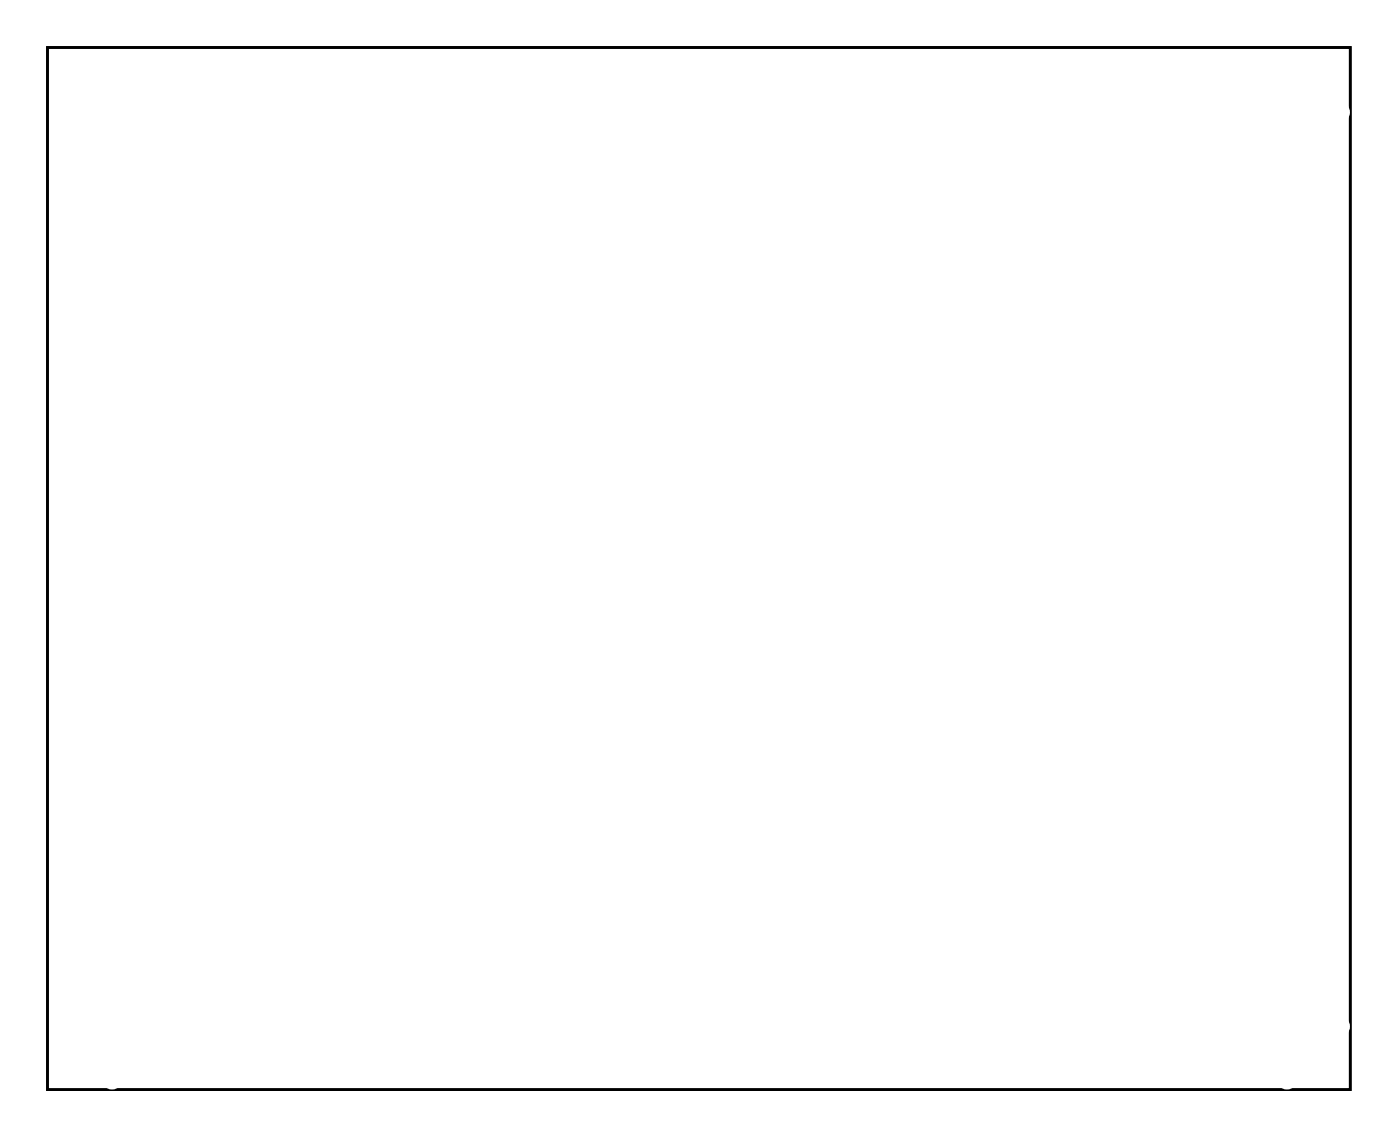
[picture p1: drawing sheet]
<svg xmlns="http://www.w3.org/2000/svg" width="107mm" height="87mm" viewBox="0 0 107 87" stroke-linecap="round" stroke-linejoin="round" font-family="sans-serif">
<path d="M3.6 3.6h99.8v79.8h-99.8z" fill="none" stroke="#000" stroke-width=".2"/>
<path d="M3.6 3.6v79.8h99.8v-79.8zM3.6 3.6h99.8v79.8h-99.8z" fill="#000"/>
<circle cx="46" cy="76" r=".65" fill="#fff"/>
<circle cx="46" cy="76" r=".65" fill="none" stroke="#fff" stroke-width=".75" stroke-linecap="butt"/>
<circle cx="41" cy="76" r=".65" fill="#fff"/>
<circle cx="41" cy="76" r=".65" fill="none" stroke="#fff" stroke-width=".75" stroke-linecap="butt"/>
<circle cx="36" cy="76" r=".65" fill="#fff"/>
<circle cx="36" cy="76" r=".65" fill="none" stroke="#fff" stroke-width=".75" stroke-linecap="butt"/>
<circle cx="31" cy="76" r=".65" fill="#fff"/>
<circle cx="31" cy="76" r=".65" fill="none" stroke="#fff" stroke-width=".75" stroke-linecap="butt"/>
<circle cx="25.8" cy="76" r=".65" fill="#fff"/>
<circle cx="25.8" cy="76" r=".65" fill="none" stroke="#fff" stroke-width=".75" stroke-linecap="butt"/>
<circle cx="20.8" cy="76" r=".65" fill="#fff"/>
<circle cx="20.8" cy="76" r=".65" fill="none" stroke="#fff" stroke-width=".75" stroke-linecap="butt"/>
<circle cx="100.6" cy="11" r=".65" fill="#fff"/>
<circle cx="100.6" cy="11" r=".65" fill="none" stroke="#fff" stroke-width=".75" stroke-linecap="butt"/>
<circle cx="83.8" cy="18" r=".6" fill="#fff"/>
<circle cx="83.8" cy="18" r=".6" fill="none" stroke="#fff" stroke-width=".65" stroke-linecap="butt"/>
<circle cx="92" cy="17.8" r=".6" fill="#fff"/>
<circle cx="92" cy="17.8" r=".6" fill="none" stroke="#fff" stroke-width=".65" stroke-linecap="butt"/>
<circle cx="19.2" cy="11.8" r=".7" fill="#fff"/>
<circle cx="19.2" cy="11.8" r=".7" fill="none" stroke="#fff" stroke-width=".76" stroke-linecap="butt"/>
<circle cx="19.2" cy="14.4" r=".7" fill="#fff"/>
<circle cx="19.2" cy="14.4" r=".7" fill="none" stroke="#fff" stroke-width=".76" stroke-linecap="butt"/>
<circle cx="19.2" cy="16.9" r=".7" fill="#fff"/>
<circle cx="19.2" cy="16.9" r=".7" fill="none" stroke="#fff" stroke-width=".76" stroke-linecap="butt"/>
<circle cx="27.2" cy="11.8" r=".7" fill="#fff"/>
<circle cx="27.2" cy="11.8" r=".7" fill="none" stroke="#fff" stroke-width=".76" stroke-linecap="butt"/>
<circle cx="27.2" cy="14.4" r=".7" fill="#fff"/>
<circle cx="27.2" cy="14.4" r=".7" fill="none" stroke="#fff" stroke-width=".76" stroke-linecap="butt"/>
<circle cx="27.2" cy="16.9" r=".7" fill="#fff"/>
<circle cx="27.2" cy="16.9" r=".7" fill="none" stroke="#fff" stroke-width=".76" stroke-linecap="butt"/>
<circle cx="35.2" cy="11.8" r=".7" fill="#fff"/>
<circle cx="35.2" cy="11.8" r=".7" fill="none" stroke="#fff" stroke-width=".76" stroke-linecap="butt"/>
<circle cx="35.2" cy="14.4" r=".7" fill="#fff"/>
<circle cx="35.2" cy="14.4" r=".7" fill="none" stroke="#fff" stroke-width=".76" stroke-linecap="butt"/>
<circle cx="35.2" cy="16.9" r=".7" fill="#fff"/>
<circle cx="35.2" cy="16.9" r=".7" fill="none" stroke="#fff" stroke-width=".76" stroke-linecap="butt"/>
<circle cx="43.2" cy="11.8" r=".7" fill="#fff"/>
<circle cx="43.2" cy="11.8" r=".7" fill="none" stroke="#fff" stroke-width=".76" stroke-linecap="butt"/>
<circle cx="43.2" cy="14.4" r=".7" fill="#fff"/>
<circle cx="43.2" cy="14.4" r=".7" fill="none" stroke="#fff" stroke-width=".76" stroke-linecap="butt"/>
<circle cx="43.2" cy="16.9" r=".7" fill="#fff"/>
<circle cx="43.2" cy="16.9" r=".7" fill="none" stroke="#fff" stroke-width=".76" stroke-linecap="butt"/>
<circle cx="51.2" cy="11.8" r=".7" fill="#fff"/>
<circle cx="51.2" cy="11.8" r=".7" fill="none" stroke="#fff" stroke-width=".76" stroke-linecap="butt"/>
<circle cx="51.2" cy="14.4" r=".7" fill="#fff"/>
<circle cx="51.2" cy="14.4" r=".7" fill="none" stroke="#fff" stroke-width=".76" stroke-linecap="butt"/>
<circle cx="51.2" cy="16.9" r=".7" fill="#fff"/>
<circle cx="51.2" cy="16.9" r=".7" fill="none" stroke="#fff" stroke-width=".76" stroke-linecap="butt"/>
<circle cx="59.2" cy="11.8" r=".7" fill="#fff"/>
<circle cx="59.2" cy="11.8" r=".7" fill="none" stroke="#fff" stroke-width=".76" stroke-linecap="butt"/>
<circle cx="59.2" cy="14.4" r=".7" fill="#fff"/>
<circle cx="59.2" cy="14.4" r=".7" fill="none" stroke="#fff" stroke-width=".76" stroke-linecap="butt"/>
<circle cx="59.2" cy="16.9" r=".7" fill="#fff"/>
<circle cx="59.2" cy="16.9" r=".7" fill="none" stroke="#fff" stroke-width=".76" stroke-linecap="butt"/>
<circle cx="67.2" cy="11.8" r=".7" fill="#fff"/>
<circle cx="67.2" cy="11.8" r=".7" fill="none" stroke="#fff" stroke-width=".76" stroke-linecap="butt"/>
<circle cx="67.2" cy="14.4" r=".7" fill="#fff"/>
<circle cx="67.2" cy="14.4" r=".7" fill="none" stroke="#fff" stroke-width=".76" stroke-linecap="butt"/>
<circle cx="67.2" cy="16.9" r=".7" fill="#fff"/>
<circle cx="67.2" cy="16.9" r=".7" fill="none" stroke="#fff" stroke-width=".76" stroke-linecap="butt"/>
<circle cx="74.8" cy="11.9" r=".7" fill="#fff"/>
<circle cx="74.8" cy="11.9" r=".7" fill="none" stroke="#fff" stroke-width=".76" stroke-linecap="butt"/>
<circle cx="74.8" cy="14.4" r=".7" fill="#fff"/>
<circle cx="74.8" cy="14.4" r=".7" fill="none" stroke="#fff" stroke-width=".76" stroke-linecap="butt"/>
<circle cx="74.8" cy="16.9" r=".7" fill="#fff"/>
<circle cx="74.8" cy="16.9" r=".7" fill="none" stroke="#fff" stroke-width=".76" stroke-linecap="butt"/>
<circle cx="74.6" cy="71.1" r=".74" fill="#fff"/>
<circle cx="74.6" cy="71.1" r=".74" fill="none" stroke="#fff" stroke-width=".76" stroke-linecap="butt"/>
<circle cx="74.6" cy="68.6" r=".74" fill="#fff"/>
<circle cx="74.6" cy="68.6" r=".74" fill="none" stroke="#fff" stroke-width=".76" stroke-linecap="butt"/>
<circle cx="74.6" cy="66.1" r=".74" fill="#fff"/>
<circle cx="74.6" cy="66.1" r=".74" fill="none" stroke="#fff" stroke-width=".76" stroke-linecap="butt"/>
<circle cx="9.1" cy="46.2" r=".7" fill="#fff"/>
<circle cx="9.1" cy="46.2" r=".7" fill="none" stroke="#fff" stroke-width=".76" stroke-linecap="butt"/>
<circle cx="6.6" cy="46.2" r=".7" fill="#fff"/>
<circle cx="6.6" cy="46.2" r=".7" fill="none" stroke="#fff" stroke-width=".76" stroke-linecap="butt"/>
<circle cx="9.3" cy="50" r=".7" fill="#fff"/>
<circle cx="9.3" cy="50" r=".7" fill="none" stroke="#fff" stroke-width=".76" stroke-linecap="butt"/>
<circle cx="6.8" cy="50" r=".7" fill="#fff"/>
<circle cx="6.8" cy="50" r=".7" fill="none" stroke="#fff" stroke-width=".76" stroke-linecap="butt"/>
<circle cx="9.3" cy="53.8" r=".7" fill="#fff"/>
<circle cx="9.3" cy="53.8" r=".7" fill="none" stroke="#fff" stroke-width=".76" stroke-linecap="butt"/>
<circle cx="6.8" cy="53.8" r=".7" fill="#fff"/>
<circle cx="6.8" cy="53.8" r=".7" fill="none" stroke="#fff" stroke-width=".76" stroke-linecap="butt"/>
<circle cx="9.4" cy="57.6" r=".7" fill="#fff"/>
<circle cx="9.4" cy="57.6" r=".7" fill="none" stroke="#fff" stroke-width=".76" stroke-linecap="butt"/>
<circle cx="6.8" cy="57.6" r=".7" fill="#fff"/>
<circle cx="6.8" cy="57.6" r=".7" fill="none" stroke="#fff" stroke-width=".76" stroke-linecap="butt"/>
<circle cx="9.4" cy="61.2" r=".7" fill="#fff"/>
<circle cx="9.4" cy="61.2" r=".7" fill="none" stroke="#fff" stroke-width=".76" stroke-linecap="butt"/>
<circle cx="6.8" cy="61.2" r=".7" fill="#fff"/>
<circle cx="6.8" cy="61.2" r=".7" fill="none" stroke="#fff" stroke-width=".76" stroke-linecap="butt"/>
<circle cx="9.4" cy="65" r=".7" fill="#fff"/>
<circle cx="9.4" cy="65" r=".7" fill="none" stroke="#fff" stroke-width=".76" stroke-linecap="butt"/>
<circle cx="6.8" cy="65" r=".7" fill="#fff"/>
<circle cx="6.8" cy="65" r=".7" fill="none" stroke="#fff" stroke-width=".76" stroke-linecap="butt"/>
<circle cx="9.2" cy="69" r=".7" fill="#fff"/>
<circle cx="9.2" cy="69" r=".7" fill="none" stroke="#fff" stroke-width=".76" stroke-linecap="butt"/>
<circle cx="6.6" cy="69" r=".7" fill="#fff"/>
<circle cx="6.6" cy="69" r=".7" fill="none" stroke="#fff" stroke-width=".76" stroke-linecap="butt"/>
<circle cx="9.3" cy="73" r=".7" fill="#fff"/>
<circle cx="9.3" cy="73" r=".7" fill="none" stroke="#fff" stroke-width=".76" stroke-linecap="butt"/>
<circle cx="6.8" cy="72.9" r=".7" fill="#fff"/>
<circle cx="6.8" cy="72.9" r=".7" fill="none" stroke="#fff" stroke-width=".76" stroke-linecap="butt"/>
<path d="M100.6 45.9h1.4v1.4h-1.4z" fill="#fff"/>
<path d="M100.6 45.9h1.4v1.4h-1.4z" fill="none" stroke="#fff" stroke-width=".76" stroke-linecap="butt"/>
<circle cx="101.3" cy="46.6" r=".7" fill="#fff"/>
<circle cx="101.3" cy="46.6" r=".7" fill="none" stroke="#fff" stroke-width=".76" stroke-linecap="butt"/>
<circle cx="98.8" cy="46.6" r=".7" fill="#fff"/>
<circle cx="98.8" cy="46.6" r=".7" fill="none" stroke="#fff" stroke-width=".76" stroke-linecap="butt"/>
<circle cx="78.6" cy="55.6" r=".7" fill="#fff"/>
<circle cx="78.6" cy="55.6" r=".7" fill="none" stroke="#fff" stroke-width=".76" stroke-linecap="butt"/>
<circle cx="78.6" cy="49.1" r=".7" fill="#fff"/>
<circle cx="78.6" cy="49.1" r=".7" fill="none" stroke="#fff" stroke-width=".76" stroke-linecap="butt"/>
<circle cx="74.1" cy="55.6" r=".7" fill="#fff"/>
<circle cx="74.1" cy="55.6" r=".7" fill="none" stroke="#fff" stroke-width=".76" stroke-linecap="butt"/>
<circle cx="74.1" cy="49.1" r=".7" fill="#fff"/>
<circle cx="74.1" cy="49.1" r=".7" fill="none" stroke="#fff" stroke-width=".76" stroke-linecap="butt"/>
<circle cx="70.6" cy="55.6" r=".7" fill="#fff"/>
<circle cx="70.6" cy="55.6" r=".7" fill="none" stroke="#fff" stroke-width=".76" stroke-linecap="butt"/>
<circle cx="70.6" cy="49.1" r=".7" fill="#fff"/>
<circle cx="70.6" cy="49.1" r=".7" fill="none" stroke="#fff" stroke-width=".76" stroke-linecap="butt"/>
<circle cx="66.1" cy="55.6" r=".7" fill="#fff"/>
<circle cx="66.1" cy="55.6" r=".7" fill="none" stroke="#fff" stroke-width=".76" stroke-linecap="butt"/>
<circle cx="66.1" cy="49.1" r=".7" fill="#fff"/>
<circle cx="66.1" cy="49.1" r=".7" fill="none" stroke="#fff" stroke-width=".76" stroke-linecap="butt"/>
<circle cx="62.6" cy="55.6" r=".7" fill="#fff"/>
<circle cx="62.6" cy="55.6" r=".7" fill="none" stroke="#fff" stroke-width=".76" stroke-linecap="butt"/>
<circle cx="62.6" cy="49.1" r=".7" fill="#fff"/>
<circle cx="62.6" cy="49.1" r=".7" fill="none" stroke="#fff" stroke-width=".76" stroke-linecap="butt"/>
<circle cx="58.1" cy="55.6" r=".7" fill="#fff"/>
<circle cx="58.1" cy="55.6" r=".7" fill="none" stroke="#fff" stroke-width=".76" stroke-linecap="butt"/>
<circle cx="58.1" cy="49.1" r=".7" fill="#fff"/>
<circle cx="58.1" cy="49.1" r=".7" fill="none" stroke="#fff" stroke-width=".76" stroke-linecap="butt"/>
<circle cx="54.6" cy="55.6" r=".7" fill="#fff"/>
<circle cx="54.6" cy="55.6" r=".7" fill="none" stroke="#fff" stroke-width=".76" stroke-linecap="butt"/>
<circle cx="54.6" cy="49.1" r=".7" fill="#fff"/>
<circle cx="54.6" cy="49.1" r=".7" fill="none" stroke="#fff" stroke-width=".76" stroke-linecap="butt"/>
<circle cx="50.1" cy="55.6" r=".7" fill="#fff"/>
<circle cx="50.1" cy="55.6" r=".7" fill="none" stroke="#fff" stroke-width=".76" stroke-linecap="butt"/>
<circle cx="50.1" cy="49.1" r=".7" fill="#fff"/>
<circle cx="50.1" cy="49.1" r=".7" fill="none" stroke="#fff" stroke-width=".76" stroke-linecap="butt"/>
<circle cx="45.6" cy="55.6" r=".7" fill="#fff"/>
<circle cx="45.6" cy="55.6" r=".7" fill="none" stroke="#fff" stroke-width=".76" stroke-linecap="butt"/>
<circle cx="45.6" cy="49.1" r=".7" fill="#fff"/>
<circle cx="45.6" cy="49.1" r=".7" fill="none" stroke="#fff" stroke-width=".76" stroke-linecap="butt"/>
<circle cx="41.1" cy="55.6" r=".7" fill="#fff"/>
<circle cx="41.1" cy="55.6" r=".7" fill="none" stroke="#fff" stroke-width=".76" stroke-linecap="butt"/>
<circle cx="41.1" cy="49.1" r=".7" fill="#fff"/>
<circle cx="41.1" cy="49.1" r=".7" fill="none" stroke="#fff" stroke-width=".76" stroke-linecap="butt"/>
<circle cx="37.6" cy="55.6" r=".7" fill="#fff"/>
<circle cx="37.6" cy="55.6" r=".7" fill="none" stroke="#fff" stroke-width=".76" stroke-linecap="butt"/>
<circle cx="37.6" cy="49.1" r=".7" fill="#fff"/>
<circle cx="37.6" cy="49.1" r=".7" fill="none" stroke="#fff" stroke-width=".76" stroke-linecap="butt"/>
<circle cx="33.1" cy="55.6" r=".7" fill="#fff"/>
<circle cx="33.1" cy="55.6" r=".7" fill="none" stroke="#fff" stroke-width=".76" stroke-linecap="butt"/>
<circle cx="33.1" cy="49.1" r=".7" fill="#fff"/>
<circle cx="33.1" cy="49.1" r=".7" fill="none" stroke="#fff" stroke-width=".76" stroke-linecap="butt"/>
<circle cx="29.6" cy="55.6" r=".7" fill="#fff"/>
<circle cx="29.6" cy="55.6" r=".7" fill="none" stroke="#fff" stroke-width=".76" stroke-linecap="butt"/>
<circle cx="29.6" cy="49.1" r=".7" fill="#fff"/>
<circle cx="29.6" cy="49.1" r=".7" fill="none" stroke="#fff" stroke-width=".76" stroke-linecap="butt"/>
<circle cx="25.1" cy="55.6" r=".7" fill="#fff"/>
<circle cx="25.1" cy="55.6" r=".7" fill="none" stroke="#fff" stroke-width=".76" stroke-linecap="butt"/>
<circle cx="25.1" cy="49.1" r=".7" fill="#fff"/>
<circle cx="25.1" cy="49.1" r=".7" fill="none" stroke="#fff" stroke-width=".76" stroke-linecap="butt"/>
<circle cx="21.6" cy="55.6" r=".7" fill="#fff"/>
<circle cx="21.6" cy="55.6" r=".7" fill="none" stroke="#fff" stroke-width=".76" stroke-linecap="butt"/>
<circle cx="21.6" cy="49.1" r=".7" fill="#fff"/>
<circle cx="21.6" cy="49.1" r=".7" fill="none" stroke="#fff" stroke-width=".76" stroke-linecap="butt"/>
<circle cx="17.1" cy="55.6" r=".7" fill="#fff"/>
<circle cx="17.1" cy="55.6" r=".7" fill="none" stroke="#fff" stroke-width=".76" stroke-linecap="butt"/>
<circle cx="17.1" cy="49.1" r=".7" fill="#fff"/>
<circle cx="17.1" cy="49.1" r=".7" fill="none" stroke="#fff" stroke-width=".76" stroke-linecap="butt"/>
<circle cx="101.6" cy="5.6" r="1.25" fill="#fff"/>
<circle cx="101.6" cy="5.6" r="1.25" fill="none" stroke="#fff" stroke-width=".75" stroke-linecap="butt"/>
<circle cx="101.6" cy="81.6" r="1.25" fill="#fff"/>
<circle cx="101.6" cy="81.6" r="1.25" fill="none" stroke="#fff" stroke-width=".75" stroke-linecap="butt"/>
<circle cx="5.6" cy="5.6" r="1.25" fill="#fff"/>
<circle cx="5.6" cy="5.6" r="1.25" fill="none" stroke="#fff" stroke-width=".75" stroke-linecap="butt"/>
<circle cx="5.6" cy="81.6" r="1.25" fill="#fff"/>
<circle cx="5.6" cy="81.6" r="1.25" fill="none" stroke="#fff" stroke-width=".75" stroke-linecap="butt"/>
<circle cx="4.6" cy="8.6" r=".6" fill="#fff"/>
<circle cx="4.6" cy="8.6" r=".6" fill="none" stroke="#fff" stroke-width=".45"/>
<circle cx="8.1" cy="4.6" r=".6" fill="#fff"/>
<circle cx="8.1" cy="4.6" r=".6" fill="none" stroke="#fff" stroke-width=".45"/>
<circle cx="98.6" cy="4.6" r=".6" fill="#fff"/>
<circle cx="98.6" cy="4.6" r=".6" fill="none" stroke="#fff" stroke-width=".45"/>
<circle cx="102.6" cy="8.6" r=".6" fill="#fff"/>
<circle cx="102.6" cy="8.6" r=".6" fill="none" stroke="#fff" stroke-width=".45"/>
<circle cx="4.6" cy="78.6" r=".6" fill="#fff"/>
<circle cx="4.6" cy="78.6" r=".6" fill="none" stroke="#fff" stroke-width=".45"/>
<circle cx="102.6" cy="78.6" r=".6" fill="#fff"/>
<circle cx="102.6" cy="78.6" r=".6" fill="none" stroke="#fff" stroke-width=".45"/>
<circle cx="98.6" cy="82.6" r=".6" fill="#fff"/>
<circle cx="98.6" cy="82.6" r=".6" fill="none" stroke="#fff" stroke-width=".45"/>
<circle cx="8.6" cy="82.6" r=".6" fill="#fff"/>
<circle cx="8.6" cy="82.6" r=".6" fill="none" stroke="#fff" stroke-width=".45"/>
<circle cx="7.6" cy="79.6" r=".6" fill="#fff"/>
<circle cx="7.6" cy="79.6" r=".6" fill="none" stroke="#fff" stroke-width=".45"/>
<circle cx="99.6" cy="79.6" r=".6" fill="#fff"/>
<circle cx="99.6" cy="79.6" r=".6" fill="none" stroke="#fff" stroke-width=".45"/>
<circle cx="8.1" cy="7.6" r=".6" fill="#fff"/>
<circle cx="8.1" cy="7.6" r=".6" fill="none" stroke="#fff" stroke-width=".45"/>
<circle cx="99.6" cy="7.6" r=".6" fill="#fff"/>
<circle cx="99.6" cy="7.6" r=".6" fill="none" stroke="#fff" stroke-width=".45"/>
<path d="M83.9 68.6h1.4v1.4h-1.4z" fill="#fff"/>
<path d="M83.9 68.6h1.4v1.4h-1.4z" fill="none" stroke="#fff" stroke-width=".76" stroke-linecap="butt"/>
<circle cx="84.6" cy="69.3" r=".7" fill="#fff"/>
<circle cx="84.6" cy="69.3" r=".7" fill="none" stroke="#fff" stroke-width=".76" stroke-linecap="butt"/>
<circle cx="92.2" cy="69.3" r=".7" fill="#fff"/>
<circle cx="92.2" cy="69.3" r=".7" fill="none" stroke="#fff" stroke-width=".76" stroke-linecap="butt"/>
<circle cx="84.6" cy="66.7" r=".7" fill="#fff"/>
<circle cx="84.6" cy="66.7" r=".7" fill="none" stroke="#fff" stroke-width=".76" stroke-linecap="butt"/>
<circle cx="92.2" cy="66.7" r=".7" fill="#fff"/>
<circle cx="92.2" cy="66.7" r=".7" fill="none" stroke="#fff" stroke-width=".76" stroke-linecap="butt"/>
<circle cx="84.6" cy="64.2" r=".7" fill="#fff"/>
<circle cx="84.6" cy="64.2" r=".7" fill="none" stroke="#fff" stroke-width=".76" stroke-linecap="butt"/>
<circle cx="92.2" cy="64.2" r=".7" fill="#fff"/>
<circle cx="92.2" cy="64.2" r=".7" fill="none" stroke="#fff" stroke-width=".76" stroke-linecap="butt"/>
<circle cx="84.6" cy="61.6" r=".7" fill="#fff"/>
<circle cx="84.6" cy="61.6" r=".7" fill="none" stroke="#fff" stroke-width=".76" stroke-linecap="butt"/>
<circle cx="92.2" cy="61.6" r=".7" fill="#fff"/>
<circle cx="92.2" cy="61.6" r=".7" fill="none" stroke="#fff" stroke-width=".76" stroke-linecap="butt"/>
<circle cx="84.6" cy="59.1" r=".7" fill="#fff"/>
<circle cx="84.6" cy="59.1" r=".7" fill="none" stroke="#fff" stroke-width=".76" stroke-linecap="butt"/>
<circle cx="92.2" cy="59.1" r=".7" fill="#fff"/>
<circle cx="92.2" cy="59.1" r=".7" fill="none" stroke="#fff" stroke-width=".76" stroke-linecap="butt"/>
<circle cx="84.6" cy="56.6" r=".7" fill="#fff"/>
<circle cx="84.6" cy="56.6" r=".7" fill="none" stroke="#fff" stroke-width=".76" stroke-linecap="butt"/>
<circle cx="92.2" cy="56.6" r=".7" fill="#fff"/>
<circle cx="92.2" cy="56.6" r=".7" fill="none" stroke="#fff" stroke-width=".76" stroke-linecap="butt"/>
<circle cx="84.6" cy="54" r=".7" fill="#fff"/>
<circle cx="84.6" cy="54" r=".7" fill="none" stroke="#fff" stroke-width=".76" stroke-linecap="butt"/>
<circle cx="92.2" cy="54" r=".7" fill="#fff"/>
<circle cx="92.2" cy="54" r=".7" fill="none" stroke="#fff" stroke-width=".76" stroke-linecap="butt"/>
<circle cx="84.6" cy="51.5" r=".7" fill="#fff"/>
<circle cx="84.6" cy="51.5" r=".7" fill="none" stroke="#fff" stroke-width=".76" stroke-linecap="butt"/>
<circle cx="92.2" cy="51.5" r=".7" fill="#fff"/>
<circle cx="92.2" cy="51.5" r=".7" fill="none" stroke="#fff" stroke-width=".76" stroke-linecap="butt"/>
<path d="M86.3 38.1h1.4v1.4h-1.4z" fill="#fff"/>
<path d="M86.3 38.1h1.4v1.4h-1.4z" fill="none" stroke="#fff" stroke-width=".76" stroke-linecap="butt"/>
<circle cx="87" cy="38.8" r=".7" fill="#fff"/>
<circle cx="87" cy="38.8" r=".7" fill="none" stroke="#fff" stroke-width=".76" stroke-linecap="butt"/>
<circle cx="94.6" cy="38.8" r=".7" fill="#fff"/>
<circle cx="94.6" cy="38.8" r=".7" fill="none" stroke="#fff" stroke-width=".76" stroke-linecap="butt"/>
<circle cx="87" cy="36.3" r=".7" fill="#fff"/>
<circle cx="87" cy="36.3" r=".7" fill="none" stroke="#fff" stroke-width=".76" stroke-linecap="butt"/>
<circle cx="94.6" cy="36.3" r=".7" fill="#fff"/>
<circle cx="94.6" cy="36.3" r=".7" fill="none" stroke="#fff" stroke-width=".76" stroke-linecap="butt"/>
<circle cx="87" cy="33.8" r=".7" fill="#fff"/>
<circle cx="87" cy="33.8" r=".7" fill="none" stroke="#fff" stroke-width=".76" stroke-linecap="butt"/>
<circle cx="94.6" cy="33.8" r=".7" fill="#fff"/>
<circle cx="94.6" cy="33.8" r=".7" fill="none" stroke="#fff" stroke-width=".76" stroke-linecap="butt"/>
<circle cx="87" cy="31.2" r=".7" fill="#fff"/>
<circle cx="87" cy="31.2" r=".7" fill="none" stroke="#fff" stroke-width=".76" stroke-linecap="butt"/>
<circle cx="94.6" cy="31.2" r=".7" fill="#fff"/>
<circle cx="94.6" cy="31.2" r=".7" fill="none" stroke="#fff" stroke-width=".76" stroke-linecap="butt"/>
<circle cx="87" cy="28.7" r=".7" fill="#fff"/>
<circle cx="87" cy="28.7" r=".7" fill="none" stroke="#fff" stroke-width=".76" stroke-linecap="butt"/>
<circle cx="94.6" cy="28.7" r=".7" fill="#fff"/>
<circle cx="94.6" cy="28.7" r=".7" fill="none" stroke="#fff" stroke-width=".76" stroke-linecap="butt"/>
<circle cx="87" cy="26.1" r=".7" fill="#fff"/>
<circle cx="87" cy="26.1" r=".7" fill="none" stroke="#fff" stroke-width=".76" stroke-linecap="butt"/>
<circle cx="94.6" cy="26.1" r=".7" fill="#fff"/>
<circle cx="94.6" cy="26.1" r=".7" fill="none" stroke="#fff" stroke-width=".76" stroke-linecap="butt"/>
<circle cx="87" cy="23.6" r=".7" fill="#fff"/>
<circle cx="87" cy="23.6" r=".7" fill="none" stroke="#fff" stroke-width=".76" stroke-linecap="butt"/>
<circle cx="94.6" cy="23.6" r=".7" fill="#fff"/>
<circle cx="94.6" cy="23.6" r=".7" fill="none" stroke="#fff" stroke-width=".76" stroke-linecap="butt"/>
<circle cx="87" cy="21.1" r=".7" fill="#fff"/>
<circle cx="87" cy="21.1" r=".7" fill="none" stroke="#fff" stroke-width=".76" stroke-linecap="butt"/>
<circle cx="94.6" cy="21.1" r=".7" fill="#fff"/>
<circle cx="94.6" cy="21.1" r=".7" fill="none" stroke="#fff" stroke-width=".76" stroke-linecap="butt"/>
<circle cx="23.6" cy="23.1" r=".7" fill="#fff"/>
<circle cx="23.6" cy="23.1" r=".7" fill="none" stroke="#fff" stroke-width=".76" stroke-linecap="butt"/>
<circle cx="23.6" cy="25.6" r=".7" fill="#fff"/>
<circle cx="23.6" cy="25.6" r=".7" fill="none" stroke="#fff" stroke-width=".76" stroke-linecap="butt"/>
<circle cx="23.6" cy="28.1" r=".7" fill="#fff"/>
<circle cx="23.6" cy="28.1" r=".7" fill="none" stroke="#fff" stroke-width=".76" stroke-linecap="butt"/>
<circle cx="31.8" cy="23.1" r=".7" fill="#fff"/>
<circle cx="31.8" cy="23.1" r=".7" fill="none" stroke="#fff" stroke-width=".76" stroke-linecap="butt"/>
<circle cx="31.8" cy="25.6" r=".7" fill="#fff"/>
<circle cx="31.8" cy="25.6" r=".7" fill="none" stroke="#fff" stroke-width=".76" stroke-linecap="butt"/>
<circle cx="31.8" cy="28.1" r=".7" fill="#fff"/>
<circle cx="31.8" cy="28.1" r=".7" fill="none" stroke="#fff" stroke-width=".76" stroke-linecap="butt"/>
<circle cx="40" cy="23.1" r=".7" fill="#fff"/>
<circle cx="40" cy="23.1" r=".7" fill="none" stroke="#fff" stroke-width=".76" stroke-linecap="butt"/>
<circle cx="40" cy="25.6" r=".7" fill="#fff"/>
<circle cx="40" cy="25.6" r=".7" fill="none" stroke="#fff" stroke-width=".76" stroke-linecap="butt"/>
<circle cx="40" cy="28.1" r=".7" fill="#fff"/>
<circle cx="40" cy="28.1" r=".7" fill="none" stroke="#fff" stroke-width=".76" stroke-linecap="butt"/>
<circle cx="47.4" cy="22.9" r=".7" fill="#fff"/>
<circle cx="47.4" cy="22.9" r=".7" fill="none" stroke="#fff" stroke-width=".76" stroke-linecap="butt"/>
<circle cx="47.4" cy="25.4" r=".7" fill="#fff"/>
<circle cx="47.4" cy="25.4" r=".7" fill="none" stroke="#fff" stroke-width=".76" stroke-linecap="butt"/>
<circle cx="47.4" cy="27.9" r=".7" fill="#fff"/>
<circle cx="47.4" cy="27.9" r=".7" fill="none" stroke="#fff" stroke-width=".76" stroke-linecap="butt"/>
<circle cx="55.6" cy="22.7" r=".7" fill="#fff"/>
<circle cx="55.6" cy="22.7" r=".7" fill="none" stroke="#fff" stroke-width=".76" stroke-linecap="butt"/>
<circle cx="55.6" cy="25.2" r=".7" fill="#fff"/>
<circle cx="55.6" cy="25.2" r=".7" fill="none" stroke="#fff" stroke-width=".76" stroke-linecap="butt"/>
<circle cx="55.6" cy="27.7" r=".7" fill="#fff"/>
<circle cx="55.6" cy="27.7" r=".7" fill="none" stroke="#fff" stroke-width=".76" stroke-linecap="butt"/>
<circle cx="62.8" cy="22.7" r=".7" fill="#fff"/>
<circle cx="62.8" cy="22.7" r=".7" fill="none" stroke="#fff" stroke-width=".76" stroke-linecap="butt"/>
<circle cx="62.8" cy="25.2" r=".7" fill="#fff"/>
<circle cx="62.8" cy="25.2" r=".7" fill="none" stroke="#fff" stroke-width=".76" stroke-linecap="butt"/>
<circle cx="62.8" cy="27.7" r=".7" fill="#fff"/>
<circle cx="62.8" cy="27.7" r=".7" fill="none" stroke="#fff" stroke-width=".76" stroke-linecap="butt"/>
<circle cx="70.6" cy="22.7" r=".7" fill="#fff"/>
<circle cx="70.6" cy="22.7" r=".7" fill="none" stroke="#fff" stroke-width=".76" stroke-linecap="butt"/>
<circle cx="70.6" cy="25.2" r=".7" fill="#fff"/>
<circle cx="70.6" cy="25.2" r=".7" fill="none" stroke="#fff" stroke-width=".76" stroke-linecap="butt"/>
<circle cx="70.6" cy="27.7" r=".7" fill="#fff"/>
<circle cx="70.6" cy="27.7" r=".7" fill="none" stroke="#fff" stroke-width=".76" stroke-linecap="butt"/>
<circle cx="77.8" cy="22.7" r=".7" fill="#fff"/>
<circle cx="77.8" cy="22.7" r=".7" fill="none" stroke="#fff" stroke-width=".76" stroke-linecap="butt"/>
<circle cx="77.8" cy="25.2" r=".7" fill="#fff"/>
<circle cx="77.8" cy="25.2" r=".7" fill="none" stroke="#fff" stroke-width=".76" stroke-linecap="butt"/>
<circle cx="77.8" cy="27.7" r=".7" fill="#fff"/>
<circle cx="77.8" cy="27.7" r=".7" fill="none" stroke="#fff" stroke-width=".76" stroke-linecap="butt"/>
<circle cx="8.2" cy="39.9" r=".8" fill="#fff"/>
<circle cx="8.2" cy="39.9" r=".8" fill="none" stroke="#fff" stroke-width=".85" stroke-linecap="butt"/>
<circle cx="8.2" cy="37.4" r=".8" fill="#fff"/>
<circle cx="8.2" cy="37.4" r=".8" fill="none" stroke="#fff" stroke-width=".85" stroke-linecap="butt"/>
<circle cx="9.5" cy="19.6" r=".8" fill="#fff"/>
<circle cx="9.5" cy="19.6" r=".8" fill="none" stroke="#fff" stroke-width=".85" stroke-linecap="butt"/>
<circle cx="7" cy="19.6" r=".8" fill="#fff"/>
<circle cx="7" cy="19.6" r=".8" fill="none" stroke="#fff" stroke-width=".85" stroke-linecap="butt"/>
<circle cx="56.4" cy="79" r=".8" fill="#fff"/>
<circle cx="56.4" cy="79" r=".8" fill="none" stroke="#fff" stroke-width=".85" stroke-linecap="butt"/>
<circle cx="51.3" cy="79" r=".8" fill="#fff"/>
<circle cx="51.3" cy="79" r=".8" fill="none" stroke="#fff" stroke-width=".85" stroke-linecap="butt"/>
<circle cx="46.2" cy="79" r=".8" fill="#fff"/>
<circle cx="46.2" cy="79" r=".8" fill="none" stroke="#fff" stroke-width=".85" stroke-linecap="butt"/>
<circle cx="41.1" cy="79" r=".8" fill="#fff"/>
<circle cx="41.1" cy="79" r=".8" fill="none" stroke="#fff" stroke-width=".85" stroke-linecap="butt"/>
<circle cx="36.1" cy="79" r=".8" fill="#fff"/>
<circle cx="36.1" cy="79" r=".8" fill="none" stroke="#fff" stroke-width=".85" stroke-linecap="butt"/>
<circle cx="31" cy="79" r=".8" fill="#fff"/>
<circle cx="31" cy="79" r=".8" fill="none" stroke="#fff" stroke-width=".85" stroke-linecap="butt"/>
<circle cx="25.9" cy="79" r=".8" fill="#fff"/>
<circle cx="25.9" cy="79" r=".8" fill="none" stroke="#fff" stroke-width=".85" stroke-linecap="butt"/>
<circle cx="20.8" cy="79" r=".8" fill="#fff"/>
<circle cx="20.8" cy="79" r=".8" fill="none" stroke="#fff" stroke-width=".85" stroke-linecap="butt"/>
<circle cx="15.7" cy="79" r=".8" fill="#fff"/>
<circle cx="15.7" cy="79" r=".8" fill="none" stroke="#fff" stroke-width=".85" stroke-linecap="butt"/>
<circle cx="18.6" cy="8.5" r=".8" fill="#fff"/>
<circle cx="18.6" cy="8.5" r=".8" fill="none" stroke="#fff" stroke-width=".85" stroke-linecap="butt"/>
<circle cx="18.6" cy="6" r=".8" fill="#fff"/>
<circle cx="18.6" cy="6" r=".8" fill="none" stroke="#fff" stroke-width=".85" stroke-linecap="butt"/>
<circle cx="27.6" cy="8.5" r=".8" fill="#fff"/>
<circle cx="27.6" cy="8.5" r=".8" fill="none" stroke="#fff" stroke-width=".85" stroke-linecap="butt"/>
<circle cx="27.6" cy="6" r=".8" fill="#fff"/>
<circle cx="27.6" cy="6" r=".8" fill="none" stroke="#fff" stroke-width=".85" stroke-linecap="butt"/>
<circle cx="35.6" cy="8.5" r=".8" fill="#fff"/>
<circle cx="35.6" cy="8.5" r=".8" fill="none" stroke="#fff" stroke-width=".85" stroke-linecap="butt"/>
<circle cx="35.6" cy="6" r=".8" fill="#fff"/>
<circle cx="35.6" cy="6" r=".8" fill="none" stroke="#fff" stroke-width=".85" stroke-linecap="butt"/>
<circle cx="43.6" cy="8.7" r=".8" fill="#fff"/>
<circle cx="43.6" cy="8.7" r=".8" fill="none" stroke="#fff" stroke-width=".85" stroke-linecap="butt"/>
<circle cx="43.6" cy="6.2" r=".8" fill="#fff"/>
<circle cx="43.6" cy="6.2" r=".8" fill="none" stroke="#fff" stroke-width=".85" stroke-linecap="butt"/>
<circle cx="51.6" cy="8.7" r=".8" fill="#fff"/>
<circle cx="51.6" cy="8.7" r=".8" fill="none" stroke="#fff" stroke-width=".85" stroke-linecap="butt"/>
<circle cx="51.6" cy="6.2" r=".8" fill="#fff"/>
<circle cx="51.6" cy="6.2" r=".8" fill="none" stroke="#fff" stroke-width=".85" stroke-linecap="butt"/>
<circle cx="59.6" cy="8.7" r=".8" fill="#fff"/>
<circle cx="59.6" cy="8.7" r=".8" fill="none" stroke="#fff" stroke-width=".85" stroke-linecap="butt"/>
<circle cx="59.6" cy="6.2" r=".8" fill="#fff"/>
<circle cx="59.6" cy="6.2" r=".8" fill="none" stroke="#fff" stroke-width=".85" stroke-linecap="butt"/>
<circle cx="67.6" cy="8.7" r=".8" fill="#fff"/>
<circle cx="67.6" cy="8.7" r=".8" fill="none" stroke="#fff" stroke-width=".85" stroke-linecap="butt"/>
<circle cx="67.6" cy="6.2" r=".8" fill="#fff"/>
<circle cx="67.6" cy="6.2" r=".8" fill="none" stroke="#fff" stroke-width=".85" stroke-linecap="butt"/>
<circle cx="74.6" cy="8.7" r=".8" fill="#fff"/>
<circle cx="74.6" cy="8.7" r=".8" fill="none" stroke="#fff" stroke-width=".85" stroke-linecap="butt"/>
<circle cx="74.6" cy="6.2" r=".8" fill="#fff"/>
<circle cx="74.6" cy="6.2" r=".8" fill="none" stroke="#fff" stroke-width=".85" stroke-linecap="butt"/>
<circle cx="87.6" cy="15.1" r=".8" fill="#fff"/>
<circle cx="87.6" cy="15.1" r=".8" fill="none" stroke="#fff" stroke-width=".85" stroke-linecap="butt"/>
<circle cx="85" cy="15.1" r=".8" fill="#fff"/>
<circle cx="85" cy="15.1" r=".8" fill="none" stroke="#fff" stroke-width=".85" stroke-linecap="butt"/>
<circle cx="82.5" cy="15.1" r=".8" fill="#fff"/>
<circle cx="82.5" cy="15.1" r=".8" fill="none" stroke="#fff" stroke-width=".85" stroke-linecap="butt"/>
<circle cx="92.1" cy="47.1" r=".8" fill="#fff"/>
<circle cx="92.1" cy="47.1" r=".8" fill="none" stroke="#fff" stroke-width=".85" stroke-linecap="butt"/>
<circle cx="89.5" cy="47.1" r=".8" fill="#fff"/>
<circle cx="89.5" cy="47.1" r=".8" fill="none" stroke="#fff" stroke-width=".85" stroke-linecap="butt"/>
<circle cx="87" cy="47.1" r=".8" fill="#fff"/>
<circle cx="87" cy="47.1" r=".8" fill="none" stroke="#fff" stroke-width=".85" stroke-linecap="butt"/>
<circle cx="79.1" cy="71.1" r=".8" fill="#fff"/>
<circle cx="79.1" cy="71.1" r=".8" fill="none" stroke="#fff" stroke-width=".85" stroke-linecap="butt"/>
<circle cx="79.1" cy="68.6" r=".8" fill="#fff"/>
<circle cx="79.1" cy="68.6" r=".8" fill="none" stroke="#fff" stroke-width=".85" stroke-linecap="butt"/>
<circle cx="79.1" cy="66.1" r=".8" fill="#fff"/>
<circle cx="79.1" cy="66.1" r=".8" fill="none" stroke="#fff" stroke-width=".85" stroke-linecap="butt"/>
<circle cx="98.1" cy="15.1" r=".8" fill="#fff"/>
<circle cx="98.1" cy="15.1" r=".8" fill="none" stroke="#fff" stroke-width=".85" stroke-linecap="butt"/>
<circle cx="95.5" cy="15.1" r=".8" fill="#fff"/>
<circle cx="95.5" cy="15.1" r=".8" fill="none" stroke="#fff" stroke-width=".85" stroke-linecap="butt"/>
<circle cx="93" cy="15.1" r=".8" fill="#fff"/>
<circle cx="93" cy="15.1" r=".8" fill="none" stroke="#fff" stroke-width=".85" stroke-linecap="butt"/>
<circle cx="88.6" cy="8.1" r=".8" fill="#fff"/>
<circle cx="88.6" cy="8.1" r=".8" fill="none" stroke="#fff" stroke-width=".85" stroke-linecap="butt"/>
<circle cx="88.6" cy="5.6" r=".8" fill="#fff"/>
<circle cx="88.6" cy="5.6" r=".8" fill="none" stroke="#fff" stroke-width=".85" stroke-linecap="butt"/>
<circle cx="11.6" cy="11.1" r=".8" fill="#fff"/>
<circle cx="11.6" cy="11.1" r=".8" fill="none" stroke="#fff" stroke-width=".85" stroke-linecap="butt"/>
<circle cx="11.6" cy="6" r=".8" fill="#fff"/>
<circle cx="11.6" cy="6" r=".8" fill="none" stroke="#fff" stroke-width=".85" stroke-linecap="butt"/>
<circle cx="81.6" cy="10.7" r=".8" fill="#fff"/>
<circle cx="81.6" cy="10.7" r=".8" fill="none" stroke="#fff" stroke-width=".85" stroke-linecap="butt"/>
<circle cx="81.6" cy="5.6" r=".8" fill="#fff"/>
<circle cx="81.6" cy="5.6" r=".8" fill="none" stroke="#fff" stroke-width=".85" stroke-linecap="butt"/>
<circle cx="95.6" cy="8.1" r=".8" fill="#fff"/>
<circle cx="95.6" cy="8.1" r=".8" fill="none" stroke="#fff" stroke-width=".85" stroke-linecap="butt"/>
<circle cx="95.6" cy="5.6" r=".8" fill="#fff"/>
<circle cx="95.6" cy="5.6" r=".8" fill="none" stroke="#fff" stroke-width=".85" stroke-linecap="butt"/>
<circle cx="26.6" cy="41.1" r=".6" fill="#fff"/>
<circle cx="26.6" cy="41.1" r=".6" fill="none" stroke="#fff" stroke-width=".65" stroke-linecap="butt"/>
<path d="M26 40.5h1.2v1.2h-1.2z" fill="#fff"/>
<path d="M26 40.5h1.2v1.2h-1.2z" fill="none" stroke="#fff" stroke-width=".65" stroke-linecap="butt"/>
<circle cx="26.6" cy="43.6" r=".6" fill="#fff"/>
<circle cx="26.6" cy="43.6" r=".6" fill="none" stroke="#fff" stroke-width=".65" stroke-linecap="butt"/>
<circle cx="18.1" cy="41.1" r=".6" fill="#fff"/>
<circle cx="18.1" cy="41.1" r=".6" fill="none" stroke="#fff" stroke-width=".65" stroke-linecap="butt"/>
<path d="M17.5 40.5h1.2v1.2h-1.2z" fill="#fff"/>
<path d="M17.5 40.5h1.2v1.2h-1.2z" fill="none" stroke="#fff" stroke-width=".65" stroke-linecap="butt"/>
<circle cx="18.1" cy="43.6" r=".6" fill="#fff"/>
<circle cx="18.1" cy="43.6" r=".6" fill="none" stroke="#fff" stroke-width=".65" stroke-linecap="butt"/>
<circle cx="35.1" cy="41.1" r=".6" fill="#fff"/>
<circle cx="35.1" cy="41.1" r=".6" fill="none" stroke="#fff" stroke-width=".65" stroke-linecap="butt"/>
<path d="M34.5 40.5h1.2v1.2h-1.2z" fill="#fff"/>
<path d="M34.5 40.5h1.2v1.2h-1.2z" fill="none" stroke="#fff" stroke-width=".65" stroke-linecap="butt"/>
<circle cx="35.1" cy="43.6" r=".6" fill="#fff"/>
<circle cx="35.1" cy="43.6" r=".6" fill="none" stroke="#fff" stroke-width=".65" stroke-linecap="butt"/>
<circle cx="43.1" cy="41.1" r=".6" fill="#fff"/>
<circle cx="43.1" cy="41.1" r=".6" fill="none" stroke="#fff" stroke-width=".65" stroke-linecap="butt"/>
<path d="M42.5 40.5h1.2v1.2h-1.2z" fill="#fff"/>
<path d="M42.5 40.5h1.2v1.2h-1.2z" fill="none" stroke="#fff" stroke-width=".65" stroke-linecap="butt"/>
<circle cx="43.1" cy="43.6" r=".6" fill="#fff"/>
<circle cx="43.1" cy="43.6" r=".6" fill="none" stroke="#fff" stroke-width=".65" stroke-linecap="butt"/>
<circle cx="51.6" cy="41.1" r=".6" fill="#fff"/>
<circle cx="51.6" cy="41.1" r=".6" fill="none" stroke="#fff" stroke-width=".65" stroke-linecap="butt"/>
<path d="M51 40.5h1.2v1.2h-1.2z" fill="#fff"/>
<path d="M51 40.5h1.2v1.2h-1.2z" fill="none" stroke="#fff" stroke-width=".65" stroke-linecap="butt"/>
<circle cx="51.6" cy="43.6" r=".6" fill="#fff"/>
<circle cx="51.6" cy="43.6" r=".6" fill="none" stroke="#fff" stroke-width=".65" stroke-linecap="butt"/>
<circle cx="59.6" cy="41.1" r=".6" fill="#fff"/>
<circle cx="59.6" cy="41.1" r=".6" fill="none" stroke="#fff" stroke-width=".65" stroke-linecap="butt"/>
<path d="M59 40.5h1.2v1.2h-1.2z" fill="#fff"/>
<path d="M59 40.5h1.2v1.2h-1.2z" fill="none" stroke="#fff" stroke-width=".65" stroke-linecap="butt"/>
<circle cx="59.6" cy="43.6" r=".6" fill="#fff"/>
<circle cx="59.6" cy="43.6" r=".6" fill="none" stroke="#fff" stroke-width=".65" stroke-linecap="butt"/>
<circle cx="68.1" cy="41.1" r=".6" fill="#fff"/>
<circle cx="68.1" cy="41.1" r=".6" fill="none" stroke="#fff" stroke-width=".65" stroke-linecap="butt"/>
<path d="M67.5 40.5h1.2v1.2h-1.2z" fill="#fff"/>
<path d="M67.5 40.5h1.2v1.2h-1.2z" fill="none" stroke="#fff" stroke-width=".65" stroke-linecap="butt"/>
<circle cx="68.1" cy="43.6" r=".6" fill="#fff"/>
<circle cx="68.1" cy="43.6" r=".6" fill="none" stroke="#fff" stroke-width=".65" stroke-linecap="butt"/>
<circle cx="13.8" cy="28" r=".6" fill="#fff"/>
<circle cx="13.8" cy="28" r=".6" fill="none" stroke="#fff" stroke-width=".65" stroke-linecap="butt"/>
<path d="M13.2 27.4h1.2v1.2h-1.2z" fill="#fff"/>
<path d="M13.2 27.4h1.2v1.2h-1.2z" fill="none" stroke="#fff" stroke-width=".65" stroke-linecap="butt"/>
<circle cx="13.8" cy="25.5" r=".6" fill="#fff"/>
<circle cx="13.8" cy="25.5" r=".6" fill="none" stroke="#fff" stroke-width=".65" stroke-linecap="butt"/>
<circle cx="76.1" cy="41.1" r=".6" fill="#fff"/>
<circle cx="76.1" cy="41.1" r=".6" fill="none" stroke="#fff" stroke-width=".65" stroke-linecap="butt"/>
<path d="M75.5 40.5h1.2v1.2h-1.2z" fill="#fff"/>
<path d="M75.5 40.5h1.2v1.2h-1.2z" fill="none" stroke="#fff" stroke-width=".65" stroke-linecap="butt"/>
<circle cx="76.1" cy="43.6" r=".6" fill="#fff"/>
<circle cx="76.1" cy="43.6" r=".6" fill="none" stroke="#fff" stroke-width=".65" stroke-linecap="butt"/>
<circle cx="14.4" cy="40.9" r=".7" fill="#fff"/>
<circle cx="14.4" cy="40.9" r=".7" fill="none" stroke="#fff" stroke-width=".76" stroke-linecap="butt"/>
<circle cx="14.4" cy="38.4" r=".7" fill="#fff"/>
<circle cx="14.4" cy="38.4" r=".7" fill="none" stroke="#fff" stroke-width=".76" stroke-linecap="butt"/>
<circle cx="22.6" cy="41.1" r=".7" fill="#fff"/>
<circle cx="22.6" cy="41.1" r=".7" fill="none" stroke="#fff" stroke-width=".76" stroke-linecap="butt"/>
<circle cx="22.6" cy="38.6" r=".7" fill="#fff"/>
<circle cx="22.6" cy="38.6" r=".7" fill="none" stroke="#fff" stroke-width=".76" stroke-linecap="butt"/>
<circle cx="31.1" cy="41.1" r=".7" fill="#fff"/>
<circle cx="31.1" cy="41.1" r=".7" fill="none" stroke="#fff" stroke-width=".76" stroke-linecap="butt"/>
<circle cx="31.1" cy="38.6" r=".7" fill="#fff"/>
<circle cx="31.1" cy="38.6" r=".7" fill="none" stroke="#fff" stroke-width=".76" stroke-linecap="butt"/>
<circle cx="39.1" cy="41.1" r=".7" fill="#fff"/>
<circle cx="39.1" cy="41.1" r=".7" fill="none" stroke="#fff" stroke-width=".76" stroke-linecap="butt"/>
<circle cx="39.1" cy="38.6" r=".7" fill="#fff"/>
<circle cx="39.1" cy="38.6" r=".7" fill="none" stroke="#fff" stroke-width=".76" stroke-linecap="butt"/>
<circle cx="47.6" cy="41.1" r=".7" fill="#fff"/>
<circle cx="47.6" cy="41.1" r=".7" fill="none" stroke="#fff" stroke-width=".76" stroke-linecap="butt"/>
<circle cx="47.6" cy="38.6" r=".7" fill="#fff"/>
<circle cx="47.6" cy="38.6" r=".7" fill="none" stroke="#fff" stroke-width=".76" stroke-linecap="butt"/>
<circle cx="56.1" cy="41.1" r=".7" fill="#fff"/>
<circle cx="56.1" cy="41.1" r=".7" fill="none" stroke="#fff" stroke-width=".76" stroke-linecap="butt"/>
<circle cx="56.1" cy="38.6" r=".7" fill="#fff"/>
<circle cx="56.1" cy="38.6" r=".7" fill="none" stroke="#fff" stroke-width=".76" stroke-linecap="butt"/>
<circle cx="64.1" cy="41.1" r=".7" fill="#fff"/>
<circle cx="64.1" cy="41.1" r=".7" fill="none" stroke="#fff" stroke-width=".76" stroke-linecap="butt"/>
<circle cx="64.1" cy="38.6" r=".7" fill="#fff"/>
<circle cx="64.1" cy="38.6" r=".7" fill="none" stroke="#fff" stroke-width=".76" stroke-linecap="butt"/>
<circle cx="17.3" cy="32.6" r=".7" fill="#fff"/>
<circle cx="17.3" cy="32.6" r=".7" fill="none" stroke="#fff" stroke-width=".76" stroke-linecap="butt"/>
<circle cx="7.2" cy="32.6" r=".7" fill="#fff"/>
<circle cx="7.2" cy="32.6" r=".7" fill="none" stroke="#fff" stroke-width=".76" stroke-linecap="butt"/>
<circle cx="72.1" cy="41.1" r=".7" fill="#fff"/>
<circle cx="72.1" cy="41.1" r=".7" fill="none" stroke="#fff" stroke-width=".76" stroke-linecap="butt"/>
<circle cx="72.1" cy="38.6" r=".7" fill="#fff"/>
<circle cx="72.1" cy="38.6" r=".7" fill="none" stroke="#fff" stroke-width=".76" stroke-linecap="butt"/>
<circle cx="16.8" cy="20.6" r=".7" fill="#fff"/>
<circle cx="16.8" cy="20.6" r=".7" fill="none" stroke="#fff" stroke-width=".76" stroke-linecap="butt"/>
<circle cx="19.4" cy="20.6" r=".7" fill="#fff"/>
<circle cx="19.4" cy="20.6" r=".7" fill="none" stroke="#fff" stroke-width=".76" stroke-linecap="butt"/>
<circle cx="19.8" cy="25.3" r=".7" fill="#fff"/>
<circle cx="19.8" cy="25.3" r=".7" fill="none" stroke="#fff" stroke-width=".76" stroke-linecap="butt"/>
<circle cx="19.8" cy="38" r=".7" fill="#fff"/>
<circle cx="19.8" cy="38" r=".7" fill="none" stroke="#fff" stroke-width=".76" stroke-linecap="butt"/>
<circle cx="24.6" cy="20.4" r=".7" fill="#fff"/>
<circle cx="24.6" cy="20.4" r=".7" fill="none" stroke="#fff" stroke-width=".76" stroke-linecap="butt"/>
<circle cx="27.2" cy="20.4" r=".7" fill="#fff"/>
<circle cx="27.2" cy="20.4" r=".7" fill="none" stroke="#fff" stroke-width=".76" stroke-linecap="butt"/>
<circle cx="27.8" cy="25.3" r=".7" fill="#fff"/>
<circle cx="27.8" cy="25.3" r=".7" fill="none" stroke="#fff" stroke-width=".76" stroke-linecap="butt"/>
<circle cx="27.8" cy="38" r=".7" fill="#fff"/>
<circle cx="27.8" cy="38" r=".7" fill="none" stroke="#fff" stroke-width=".76" stroke-linecap="butt"/>
<circle cx="32.6" cy="20.4" r=".7" fill="#fff"/>
<circle cx="32.6" cy="20.4" r=".7" fill="none" stroke="#fff" stroke-width=".76" stroke-linecap="butt"/>
<circle cx="35.2" cy="20.4" r=".7" fill="#fff"/>
<circle cx="35.2" cy="20.4" r=".7" fill="none" stroke="#fff" stroke-width=".76" stroke-linecap="butt"/>
<circle cx="35.8" cy="25.3" r=".7" fill="#fff"/>
<circle cx="35.8" cy="25.3" r=".7" fill="none" stroke="#fff" stroke-width=".76" stroke-linecap="butt"/>
<circle cx="35.8" cy="38" r=".7" fill="#fff"/>
<circle cx="35.8" cy="38" r=".7" fill="none" stroke="#fff" stroke-width=".76" stroke-linecap="butt"/>
<circle cx="41" cy="20.4" r=".7" fill="#fff"/>
<circle cx="41" cy="20.4" r=".7" fill="none" stroke="#fff" stroke-width=".76" stroke-linecap="butt"/>
<circle cx="43.6" cy="20.4" r=".7" fill="#fff"/>
<circle cx="43.6" cy="20.4" r=".7" fill="none" stroke="#fff" stroke-width=".76" stroke-linecap="butt"/>
<circle cx="43.8" cy="25.3" r=".7" fill="#fff"/>
<circle cx="43.8" cy="25.3" r=".7" fill="none" stroke="#fff" stroke-width=".76" stroke-linecap="butt"/>
<circle cx="43.8" cy="38" r=".7" fill="#fff"/>
<circle cx="43.8" cy="38" r=".7" fill="none" stroke="#fff" stroke-width=".76" stroke-linecap="butt"/>
<circle cx="48.6" cy="20.4" r=".7" fill="#fff"/>
<circle cx="48.6" cy="20.4" r=".7" fill="none" stroke="#fff" stroke-width=".76" stroke-linecap="butt"/>
<circle cx="51.2" cy="20.4" r=".7" fill="#fff"/>
<circle cx="51.2" cy="20.4" r=".7" fill="none" stroke="#fff" stroke-width=".76" stroke-linecap="butt"/>
<circle cx="51.8" cy="25.1" r=".7" fill="#fff"/>
<circle cx="51.8" cy="25.1" r=".7" fill="none" stroke="#fff" stroke-width=".76" stroke-linecap="butt"/>
<circle cx="51.8" cy="37.8" r=".7" fill="#fff"/>
<circle cx="51.8" cy="37.8" r=".7" fill="none" stroke="#fff" stroke-width=".76" stroke-linecap="butt"/>
<circle cx="56.6" cy="20.4" r=".7" fill="#fff"/>
<circle cx="56.6" cy="20.4" r=".7" fill="none" stroke="#fff" stroke-width=".76" stroke-linecap="butt"/>
<circle cx="59.2" cy="20.4" r=".7" fill="#fff"/>
<circle cx="59.2" cy="20.4" r=".7" fill="none" stroke="#fff" stroke-width=".76" stroke-linecap="butt"/>
<circle cx="59.8" cy="25.1" r=".7" fill="#fff"/>
<circle cx="59.8" cy="25.1" r=".7" fill="none" stroke="#fff" stroke-width=".76" stroke-linecap="butt"/>
<circle cx="59.8" cy="37.8" r=".7" fill="#fff"/>
<circle cx="59.8" cy="37.8" r=".7" fill="none" stroke="#fff" stroke-width=".76" stroke-linecap="butt"/>
<circle cx="64.6" cy="20.4" r=".7" fill="#fff"/>
<circle cx="64.6" cy="20.4" r=".7" fill="none" stroke="#fff" stroke-width=".76" stroke-linecap="butt"/>
<circle cx="67.2" cy="20.4" r=".7" fill="#fff"/>
<circle cx="67.2" cy="20.4" r=".7" fill="none" stroke="#fff" stroke-width=".76" stroke-linecap="butt"/>
<circle cx="67.2" cy="25.1" r=".7" fill="#fff"/>
<circle cx="67.2" cy="25.1" r=".7" fill="none" stroke="#fff" stroke-width=".76" stroke-linecap="butt"/>
<circle cx="67.2" cy="37.8" r=".7" fill="#fff"/>
<circle cx="67.2" cy="37.8" r=".7" fill="none" stroke="#fff" stroke-width=".76" stroke-linecap="butt"/>
<circle cx="72" cy="20.6" r=".7" fill="#fff"/>
<circle cx="72" cy="20.6" r=".7" fill="none" stroke="#fff" stroke-width=".76" stroke-linecap="butt"/>
<circle cx="74.6" cy="20.6" r=".7" fill="#fff"/>
<circle cx="74.6" cy="20.6" r=".7" fill="none" stroke="#fff" stroke-width=".76" stroke-linecap="butt"/>
<circle cx="74.8" cy="25.1" r=".7" fill="#fff"/>
<circle cx="74.8" cy="25.1" r=".7" fill="none" stroke="#fff" stroke-width=".76" stroke-linecap="butt"/>
<circle cx="74.8" cy="37.8" r=".7" fill="#fff"/>
<circle cx="74.8" cy="37.8" r=".7" fill="none" stroke="#fff" stroke-width=".76" stroke-linecap="butt"/>
</svg>
